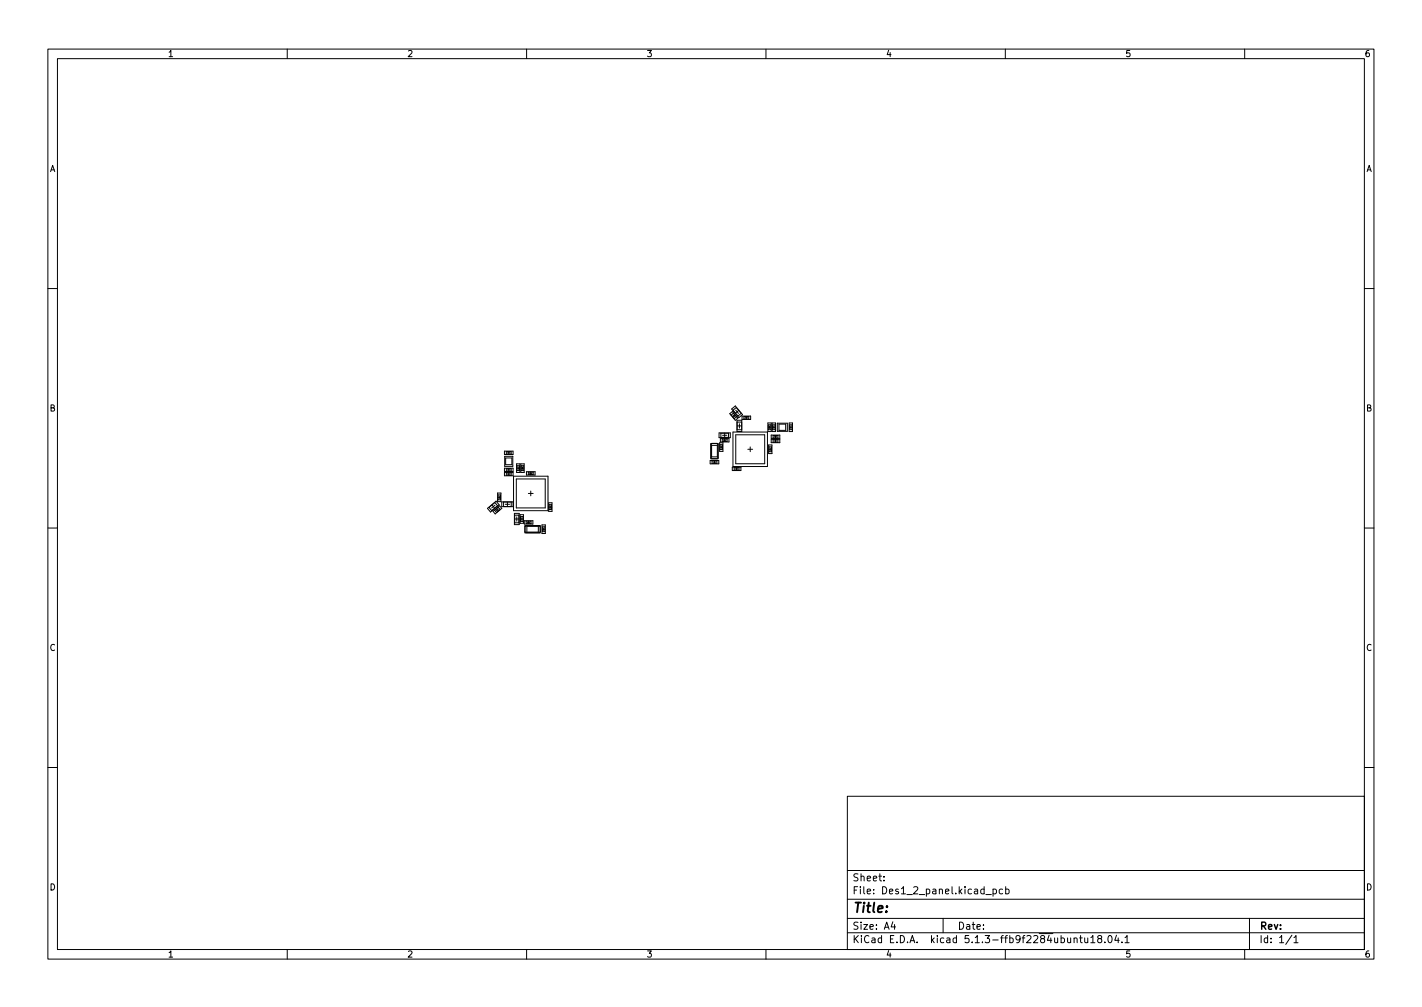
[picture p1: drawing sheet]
<svg xmlns="http://www.w3.org/2000/svg" width="297mm" height="210mm" viewBox="0 0 297 210" stroke-linecap="round" stroke-linejoin="round" font-family="sans-serif">
<defs><g id="words">
<text font-size="2.8" x="178" y="190.6">Title:</text>
<g font-size="2.1">
<text x="178" y="184">Sheet:</text>
<text x="178" y="186.7">File: Des1_2_panel.kicad_pcb</text>
<text x="178" y="196.9">KiCad E.D.A. kicad 5.1.3-ffb9f2284ubuntu18.04.1</text>
<text x="178" y="194.1">Size: A4</text>
<text x="200" y="194.1">Date:</text>
<text x="263" y="194.1">Rev:</text>
<text x="263" y="196.9">Id: 1/1</text>
</g>
<g font-size="1.8">
<text x="35" y="11.9">1</text>
<text x="85" y="11.9">2</text>
<text x="135" y="11.9">3</text>
<text x="185" y="11.9">4</text>
<text x="235" y="11.9">5</text>
<text x="285" y="11.9">6</text>
<text x="10.3" y="35.9">A</text>
<text x="285.3" y="35.9">A</text>
<text x="10.3" y="85.9">B</text>
<text x="285.3" y="85.9">B</text>
<text x="10.3" y="135.9">C</text>
<text x="285.3" y="135.9">C</text>
<text x="10.3" y="185.9">D</text>
<text x="285.3" y="185.9">D</text>
<text x="35" y="199.9">1</text>
<text x="85" y="199.9">2</text>
<text x="135" y="199.9">3</text>
<text x="185" y="199.9">4</text>
<text x="235" y="199.9">5</text>
<text x="285" y="199.9">6</text>
</g>
</g></defs>
<g fill="none" stroke="#000" stroke-width=".21">
<path d="M10 10.2h277v190.1h-277zM12 12.2h273v186.1h-273zM60 10.2v2M110 10.2v2M160 10.2v2M210 10.2v2M260 10.2v2M10 60.2h2M285 60.2h2M105.4 97.8h1.8v.7h-1.8zM105.4 94.2h1.8v.7h-1.8zM105.4 98.6h1.8v.7h-1.8z"/>
<path d="M105.4 95.3h1.7v2.1h-1.7zM105.6 95.6h1.3v1.4h-1.3zM105.8 98.7h1v.5h-1zM105.8 97.8h1v.6h-1zM105.8 94.3h1v.5h-1zM106 98.1h.5M106 94.5h.5M106 99h.5M106.3 94.3v.5M106.3 97.8v.6M106.3 98.7v.6M107.3 99.4h7.2v7.2h-7.2z"/>
<path d="M107.9 96.8h.7v1.8h-.7zM108 97.7h.5M108 97.2h.5v1.1h-.5zM108.3 97.5v.5M108.8 96.8h.7v1.8h-.7zM108.9 97.7h.5M108.9 97.2h.5v1.1h-.5zM109.1 97.5v.5M110 98.5h1.8v.7h-1.8zM110.4 98.6h1v.5h-1zM110.6 98.8h.5M110.9 98.6v.5"/>
<path d="M148.3 96.1h1.8v.7h-1.8zM148.5 95.6l.2 .2M148.5 92.6h1.5v3.2h-1.5zM148.6 93h1.2v2.4h-1.2zM148.7 92.6l-.2 .2M148.7 96.2h1.1v.6h-1.1zM149 96.5h.5M149.2 96.2v.6M149.8 92.6l.2 .2M150 95.6l-.2 .2M150.2 90.4h2.4v1h-2.4zM150.3 92.4h.7v1.8h-.7z"/>
<path d="M150.4 93.4h.5M150.4 92.8h.5v1.1h-.5zM150.5 91.6h1.8v.7h-1.8zM150.6 90.5h1.6v.8h-1.6zM150.7 93.1v.5M150.9 91.7h1v.5h-1zM150.9 90.9h.9M151.1 91.9h.6M151.4 90.4v.9M151.4 91.7v.5M152.4 86.4l.6-.5 1.1 1.4-.5 .5zM152.7 86.7l.5-.4 .6 .7-.4 .4z"/>
<path d="M152.8 85.4l.8-.6 1.5 1.8-.8 .6zM153 97.5h1.8v.7h-1.8zM153.1 86.6l.4 .5M153.1 90.2h7.2v7.2h-7.2zM153.1 85.6l.7-.5 1 1.2-.6 .6zM153.4 97.6h1v.6h-1zM153.5 86.7l-.4 .3M153.6 97.9h.5M153.7 85.6l.6 .7M153.7 90.8h6v6h-6zM153.9 97.6v.6M154 87.8h1v2.3h-1z"/>
<path d="M154 88.9h.9M154.3 85.7l-.7 .6M154.5 88.5v.9M154.9 88.1h-.9v1.6h.9M155 86.9h1.8v.7h-1.8zM155.4 87h1v.5h-1zM155.6 87.2h.6M155.9 87v.5M156.2 93.8h1M156.7 93.3v1M160.4 88.3h.7v1.8h-.7zM160.5 89.2h.5"/>
<path d="M160.5 88.7h.5v1h-.5zM160.6 92.9h.7v1.8h-.7zM160.6 93.8h.6M160.6 93.3h.6v1h-.6zM160.8 88.9v.6M160.9 93.5v.6M161.1 90.8h1.8v.7h-1.8zM161.1 91.7h1.8v.7h-1.8zM161.3 88.3h.7v1.8h-.7zM161.4 89.2h.5M161.4 88.7h.5v1h-.5zM161.5 91.8h1v.5h-1z"/>
<path d="M161.5 90.9h1v.5h-1zM161.6 88.9v.6M161.7 92.1h.6M161.7 91.2h.6M162 90.9v.6M162 91.8v.6M162.4 88.4h2.1v1.7h-2.1zM162.7 88.6h1.4v1.3h-1.4zM164.8 88.3h.7v1.8h-.7zM164.9 89.2h.6M164.9 88.7h.6v1h-.6zM165.2 88.9v.6"/>
<path d="M10 110.2h2M101.8 106.1l1.8-1.5 .7 .8-1.8 1.5zM102.2 106l1.2-1.1 .5 .7-1.2 1zM102.8 105.4l.5 .7M103 106.8l1.4-1.2 .4 .5-1.4 1.2zM103.3 106.5l.8-.6 .4 .5-.8 .6zM103.4 105.5l-.7 .6M103.7 106.2l.4 .5M103.9 102.9h.7v1.8h-.7zM104 103.8h.6M104 103.3h.5v1.1h-.5zM104.1 106.3l-.4 .3"/>
<path d="M104.3 103.6v.5M104.8 104.8h2.4v1h-2.4zM105.2 104.8v1h1.6v-1M105.5 105.3h.9M106 104.8v.9M107.5 107.2h1v2.3h-1zM107.5 108.4h.9M107.5 107.6h.9v1.6h-.9zM107.9 100h6v6.1h-6zM107.9 107.9v.9M108.6 107.5h.7v1.8h-.7zM108.7 108.4h.6"/>
<path d="M108.7 107.9h.5v1h-.5zM109 108.1v.5M109.5 108.7h1.8v.7h-1.8zM109.7 111l.2 .2M109.7 109.7h3.2v1.5h-3.2zM109.9 109.7l-.2 .2M109.9 108.8h1v.5h-1zM110.1 109.9h2.4v1.2h-2.4zM110.1 109.1h.6M110.4 103h1M110.4 108.8v.6M110.9 102.5v1"/>
<path d="M112.7 109.7l.2 .2M112.9 111l-.2 .2M113.2 109.6h.7v1.8h-.7zM113.3 110.5h.5M113.3 110h.5v1h-.5zM113.6 110.2v.6M114.6 105h.7v1.8h-.7zM114.7 105.9h.5M114.7 105.4h.5v1h-.5zM115 105.6v.5M285 110.2h2M10 160.2h2"/>
<path d="M177 166.3h108v32h-108zM285 160.2h2M60 198.3v2M110 198.3v2M160 198.3v2M177 194.8h108M177 191.8h108M177 187.8h108M177 181.8h108M184.6 183.8v.1M184.6 183v.1M186.5 192.5l-.4 1h1"/>
<path d="M186.9 193v1M197 191.8v3M205.9 186.8h1.2M207.4 185.7l.5-.1 .2 .3-.1 .7h-.6M207.4 185.6v1.5M209.4 185.7l-.4-.1-.3 .3 .2 .7h.5M210 198.3v2M210.1 185.7l.4-.1 .3 .3-.2 .7h-.5M210.1 185.1v1.5M224.4 196l.2-.2 .3 .1 .1 .9M225.5 195.8h.6M225.7 195.3v1.3l.4 .2"/>
<path d="M226.6 195.8v1h.4l.2-.1M227.2 195.8v1M227.9 195.8l.4-.5v1.5M227.9 196.8h.8M229.6 196l-.3-.3 .1-.2 .2-.2 .4 .1 .1 .2v.2l-.7 .2-.1 .3v.2l.3 .3h.4l.1-.3v-.4l-.2-.1M230.8 196.7v.1M231.6 195.4l.2-.1a.8 .8 0 0 1 .5 .8 .8 .8 0 0 1-.5 .7 1 1 0 0 1-.2-1.4zM233.2 195.3l-.3 1h.9M233.6 195.8v1M234.4 196.7v.1M235 195.8l.4-.5v1.5M235 196.8h.9"/>
<path d="M260 198.3v2M261 191.8v6.5M269.9 195.3l-1.3 1.9M270.3 195.8l.4-.5v1.5M270.3 196.8h.8"/>
</g>
<use href="#words"/>
</svg>
